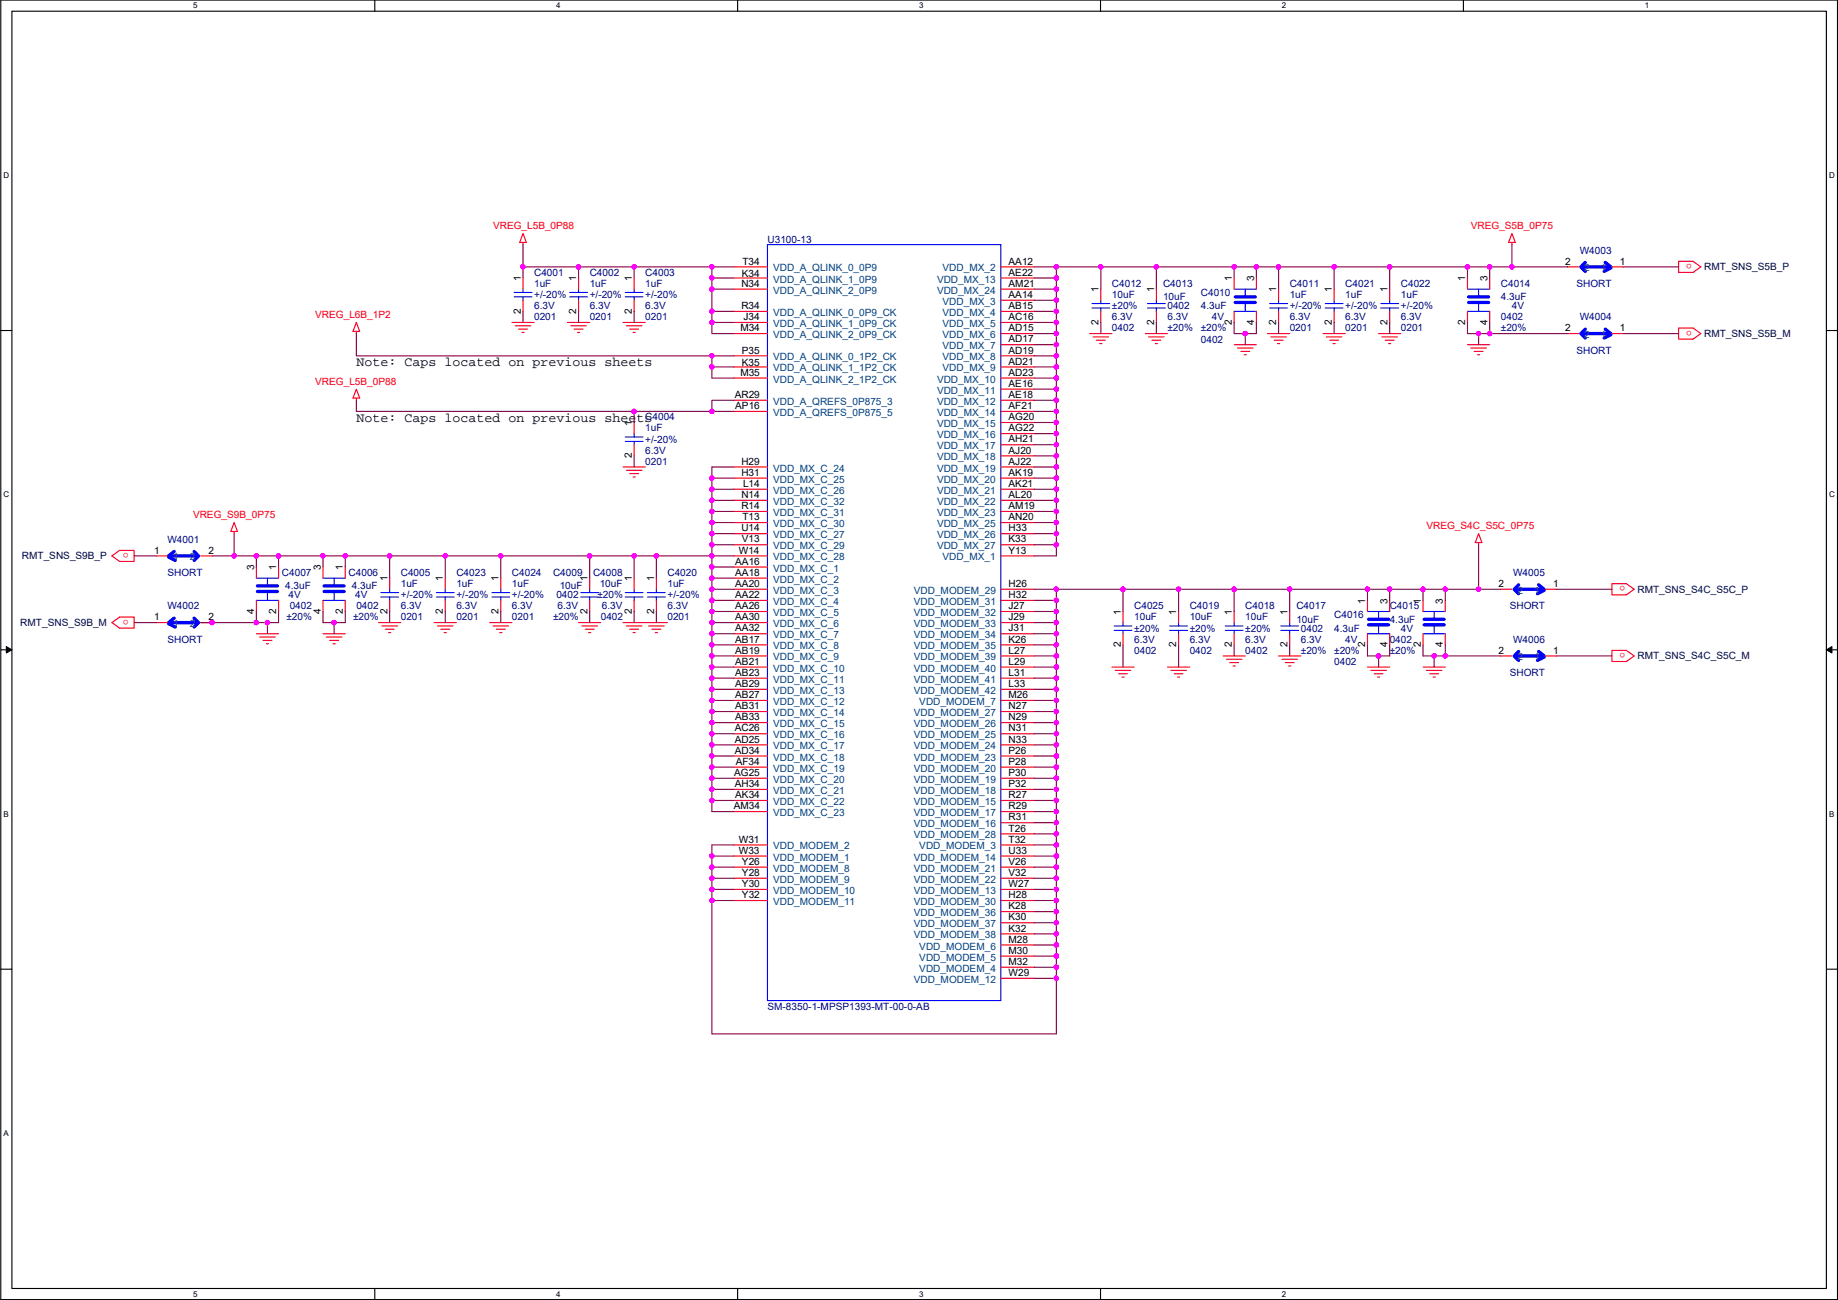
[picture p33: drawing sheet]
<svg xmlns="http://www.w3.org/2000/svg" width="420mm" height="297mm" viewBox="0 0 420 297" stroke-linecap="round" stroke-linejoin="round" font-family="sans-serif">
<defs><g id="words">
<g font-size="3">
<text x="81.5" y="83.7">Note: Caps located on previous sheets</text>
<text x="81.5" y="96.4">Note: Caps located on previous sheets</text>
</g>
<g font-size="2.3" fill="#f00">
<text x="112.7" y="52.4">VREG_L5B_0P88</text>
<text x="336.2" y="52.4">VREG_S5B_0P75</text>
<text x="386.8" y="60.3" transform="rotate(180 386.8 60.3)">o</text>
<text x="72.1" y="72.7">VREG_L6B_1P2</text>
<text x="386.8" y="75.6" transform="rotate(180 386.8 75.6)">o</text>
<text x="72.1" y="87.9">VREG_L5B_0P88</text>
<text x="44.1" y="118.4">VREG_S9B_0P75</text>
<text x="326.1" y="120.9">VREG_S4C_S5C_0P75</text>
<text x="29.4" y="126.4" transform="rotate(180 29.4 126.4)">o</text>
<text x="371.5" y="134" transform="rotate(180 371.5 134)">o</text>
<text x="29.4" y="141.6" transform="rotate(180 29.4 141.6)">o</text>
<text x="371.5" y="149.2" transform="rotate(180 371.5 149.2)">o</text>
</g>
<g font-size="2.3" fill="#000080">
<text x="175.4" y="55.4">U3100-13</text>
<text x="361.1" y="58">W4003</text>
<text x="122.1" y="63">C4001</text>
<text x="122.1" y="65.6">1uF</text>
<text x="134.8" y="63">C4002</text>
<text x="134.8" y="65.6">1uF</text>
<text x="147.5" y="63">C4003</text>
<text x="147.5" y="65.6">1uF</text>
<text x="254.2" y="65.6">C4012</text>
<text x="265.9" y="65.6">C4013</text>
<text x="294.8" y="65.6">C4011</text>
<text x="307.5" y="65.6">C4021</text>
<text x="320.2" y="65.6">C4022</text>
<text x="343.1" y="65.6">C4014</text>
<text x="360.4" y="65.6">SHORT</text>
<text x="122.1" y="70.7">6.3V</text>
<text x="122.1" y="68.1">+/-20%</text>
<text x="134.8" y="70.7">6.3V</text>
<text x="134.8" y="68.1">+/-20%</text>
<text x="147.5" y="70.7">6.3V</text>
<text x="147.5" y="68.1">+/-20%</text>
<text x="254.2" y="68.1">10uF</text>
<text x="254.2" y="70.7">±20%</text>
<text x="265.9" y="68.6">10uF</text>
<text x="266.9" y="70.7">0402</text>
<text x="274.5" y="67.6">C4010</text>
<text x="274.5" y="70.7">4.3uF</text>
<text x="294.8" y="68.1">1uF</text>
<text x="294.8" y="70.7">+/-20%</text>
<text x="307.5" y="68.1">1uF</text>
<text x="307.5" y="70.7">+/-20%</text>
<text x="320.2" y="68.1">1uF</text>
<text x="320.2" y="70.7">+/-20%</text>
<text x="343.1" y="68.6">4.3uF</text>
<text x="345.6" y="70.7">4V</text>
<text x="122.1" y="73.2">0201</text>
<text x="134.8" y="73.2">0201</text>
<text x="147.5" y="73.2">0201</text>
<text x="254.2" y="75.7">0402</text>
<text x="254.2" y="73.2">6.3V</text>
<text x="266.9" y="73.2">6.3V</text>
<text x="266.9" y="75.7">±20%</text>
<text x="274.5" y="75.7">±20%</text>
<text x="277" y="73.2">4V</text>
<text x="294.8" y="75.7">0201</text>
<text x="294.8" y="73.2">6.3V</text>
<text x="307.5" y="75.7">0201</text>
<text x="307.5" y="73.2">6.3V</text>
<text x="320.2" y="75.7">0201</text>
<text x="320.2" y="73.2">6.3V</text>
<text x="343.1" y="73.2">0402</text>
<text x="343.1" y="75.7">±20%</text>
<text x="361.1" y="73.2">W4004</text>
<text x="274.5" y="78.3">0402</text>
<text x="360.4" y="80.8">SHORT</text>
<text x="147.5" y="96.1">C4004</text>
<text x="147.5" y="98.6">1uF</text>
<text x="147.5" y="101.1">+/-20%</text>
<text x="147.5" y="106.2">0201</text>
<text x="147.5" y="103.7">6.3V</text>
<text x="38.3" y="124">W4001</text>
<text x="38.3" y="131.6">SHORT</text>
<text x="64.4" y="131.6">C4007</text>
<text x="79.7" y="131.6">C4006</text>
<text x="91.6" y="131.6">C4005</text>
<text x="104.3" y="131.6">C4023</text>
<text x="117" y="131.6">C4024</text>
<text x="126.4" y="131.6">C4009</text>
<text x="135.6" y="131.6">C4008</text>
<text x="152.6" y="131.6">C4020</text>
<text x="345.9" y="131.6">W4005</text>
<text x="65.2" y="134.7">4.3uF</text>
<text x="66" y="136.7">4V</text>
<text x="80.4" y="134.7">4.3uF</text>
<text x="81.2" y="136.7">4V</text>
<text x="91.6" y="134.2">1uF</text>
<text x="91.6" y="136.7">+/-20%</text>
<text x="104.3" y="134.2">1uF</text>
<text x="104.3" y="136.7">+/-20%</text>
<text x="117" y="134.2">1uF</text>
<text x="117" y="136.7">+/-20%</text>
<text x="127.2" y="136.7">0402</text>
<text x="127.9" y="134.7">10uF</text>
<text x="136.6" y="136.7">±20%</text>
<text x="137.1" y="134.2">10uF</text>
<text x="152.6" y="134.2">1uF</text>
<text x="152.6" y="136.7">+/-20%</text>
<text x="38.3" y="139.2">W4002</text>
<text x="65.5" y="141.8">±20%</text>
<text x="66.2" y="139.2">0402</text>
<text x="80.7" y="141.8">±20%</text>
<text x="81.5" y="139.2">0402</text>
<text x="91.6" y="141.8">0201</text>
<text x="91.6" y="139.2">6.3V</text>
<text x="104.3" y="141.8">0201</text>
<text x="104.3" y="139.2">6.3V</text>
<text x="117" y="141.8">0201</text>
<text x="117" y="139.2">6.3V</text>
<text x="126.4" y="141.8">±20%</text>
<text x="127.4" y="139.2">6.3V</text>
<text x="137.3" y="141.8">0402</text>
<text x="137.6" y="139.2">6.3V</text>
<text x="152.6" y="141.8">0201</text>
<text x="152.6" y="139.2">6.3V</text>
<text x="259.3" y="139.2">C4025</text>
<text x="259.3" y="141.8">10uF</text>
<text x="272" y="139.2">C4019</text>
<text x="272" y="141.8">10uF</text>
<text x="284.7" y="139.2">C4018</text>
<text x="284.7" y="141.8">10uF</text>
<text x="296.3" y="139.2">C4017</text>
<text x="296.3" y="142.3">10uF</text>
<text x="305" y="141.3">C4016</text>
<text x="317.7" y="139.2">C4015</text>
<text x="317.7" y="142.3">4.3uF</text>
<text x="345.1" y="139.2">SHORT</text>
<text x="38.3" y="146.9">SHORT</text>
<text x="259.3" y="149.4">0402</text>
<text x="259.3" y="146.9">6.3V</text>
<text x="259.3" y="144.3">±20%</text>
<text x="272" y="149.4">0402</text>
<text x="272" y="146.9">6.3V</text>
<text x="272" y="144.3">±20%</text>
<text x="284.7" y="149.4">0402</text>
<text x="284.7" y="146.9">6.3V</text>
<text x="284.7" y="144.3">±20%</text>
<text x="297.4" y="144.3">0402</text>
<text x="297.4" y="146.9">6.3V</text>
<text x="297.4" y="149.4">±20%</text>
<text x="305" y="144.3">4.3uF</text>
<text x="305" y="149.4">±20%</text>
<text x="307.5" y="146.9">4V</text>
<text x="317.7" y="146.9">0402</text>
<text x="317.7" y="149.4">±20%</text>
<text x="320.2" y="144.3">4V</text>
<text x="345.9" y="146.9">W4006</text>
<text x="305" y="151.9">0402</text>
<text x="345.1" y="154.5">SHORT</text>
<text x="175.4" y="230.7">SM-8350-1-MPSP1393-MT-00-0-AB</text>
</g>
<g font-size="2.3">
<text x="119" y="64.3" transform="rotate(-90 119 64.3)">1</text>
<text x="131.7" y="64.3" transform="rotate(-90 131.7 64.3)">1</text>
<text x="144.4" y="64.3" transform="rotate(-90 144.4 64.3)">1</text>
<text x="169.5" y="65.5">N34</text>
<text x="169.6" y="63.3">K34</text>
<text x="169.7" y="60.5">T34</text>
<text x="230.6" y="60.5">AA12</text>
<text x="230.6" y="63">AE22</text>
<text x="230.6" y="65.5">AM21</text>
<text x="281.6" y="64.3" transform="rotate(-90 281.6 64.3)">1</text>
<text x="286.7" y="64.3" transform="rotate(-90 286.7 64.3)">3</text>
<text x="334.9" y="64.3" transform="rotate(-90 334.9 64.3)">1</text>
<text x="340" y="64.3" transform="rotate(-90 340 64.3)">3</text>
<text x="357.8" y="60.5">2</text>
<text x="370.3" y="60.5">1</text>
<text x="119" y="71.7" transform="rotate(-90 119 71.7)">2</text>
<text x="131.7" y="71.7" transform="rotate(-90 131.7 71.7)">2</text>
<text x="144.4" y="71.7" transform="rotate(-90 144.4 71.7)">2</text>
<text x="169.5" y="70.6">R34</text>
<text x="230.6" y="68.1">AA14</text>
<text x="230.6" y="70.6">AB15</text>
<text x="251.1" y="66.8" transform="rotate(-90 251.1 66.8)">1</text>
<text x="263.8" y="66.8" transform="rotate(-90 263.8 66.8)">1</text>
<text x="291.8" y="66.8" transform="rotate(-90 291.8 66.8)">1</text>
<text x="304.4" y="66.8" transform="rotate(-90 304.4 66.8)">1</text>
<text x="317.2" y="66.8" transform="rotate(-90 317.2 66.8)">1</text>
<text x="169.2" y="75.7">M34</text>
<text x="170" y="73.2">J34</text>
<text x="230.6" y="73.2">AC16</text>
<text x="230.6" y="75.7">AD15</text>
<text x="251.1" y="74.2" transform="rotate(-90 251.1 74.2)">2</text>
<text x="263.8" y="74.2" transform="rotate(-90 263.8 74.2)">2</text>
<text x="281.6" y="74.2" transform="rotate(-90 281.6 74.2)">2</text>
<text x="286.7" y="74.2" transform="rotate(-90 286.7 74.2)">4</text>
<text x="291.8" y="74.2" transform="rotate(-90 291.8 74.2)">2</text>
<text x="304.4" y="74.2" transform="rotate(-90 304.4 74.2)">2</text>
<text x="317.2" y="74.2" transform="rotate(-90 317.2 74.2)">2</text>
<text x="334.9" y="74.2" transform="rotate(-90 334.9 74.2)">2</text>
<text x="340" y="74.2" transform="rotate(-90 340 74.2)">4</text>
<text x="357.8" y="75.7">2</text>
<text x="370.3" y="75.7">1</text>
<text x="169.6" y="80.8">P35</text>
<text x="169.6" y="83.6">K35</text>
<text x="230.6" y="78.2">AD17</text>
<text x="230.6" y="80.8">AD19</text>
<text x="230.6" y="83.3">AD21</text>
<text x="169.2" y="85.9">M35</text>
<text x="230.6" y="85.9">AD23</text>
<text x="230.6" y="88.4">AE16</text>
<text x="167.9" y="90.9">AR29</text>
<text x="168.1" y="93.5">AP16</text>
<text x="230.6" y="90.9">AE18</text>
<text x="230.6" y="93.5">AF21</text>
<text x="144.4" y="97.3" transform="rotate(-90 144.4 97.3)">1</text>
<text x="230.6" y="96">AG20</text>
<text x="230.6" y="98.6">AG22</text>
<text x="230.6" y="101.1">AH21</text>
<text x="144.4" y="104.7" transform="rotate(-90 144.4 104.7)">2</text>
<text x="169.5" y="106.2">H29</text>
<text x="230.6" y="103.6">AJ20</text>
<text x="230.6" y="106.2">AJ22</text>
<text x="169.5" y="108.7">H31</text>
<text x="169.5" y="113.8">N14</text>
<text x="169.9" y="111.3">L14</text>
<text x="230.6" y="108.7">AK19</text>
<text x="230.6" y="111.3">AK21</text>
<text x="230.6" y="113.8">AL20</text>
<text x="169.5" y="116.3">R14</text>
<text x="169.7" y="118.9">T13</text>
<text x="230.6" y="116.3">AM19</text>
<text x="230.6" y="118.9">AN20</text>
<text x="169.5" y="121.4">U14</text>
<text x="169.6" y="124">V13</text>
<text x="230.6" y="121.4">H33</text>
<text x="230.6" y="124">K33</text>
<text x="35.2" y="126.5">1</text>
<text x="47.7" y="126.5">2</text>
<text x="58.1" y="130.3" transform="rotate(-90 58.1 130.3)">3</text>
<text x="63.2" y="130.3" transform="rotate(-90 63.2 130.3)">1</text>
<text x="73.3" y="130.3" transform="rotate(-90 73.3 130.3)">3</text>
<text x="78.4" y="130.3" transform="rotate(-90 78.4 130.3)">1</text>
<text x="168.1" y="129">AA16</text>
<text x="168.1" y="131.6">AA18</text>
<text x="168.9" y="126.5">W14</text>
<text x="230.6" y="126.5">Y13</text>
<text x="88.6" y="132.9" transform="rotate(-90 88.6 132.9)">1</text>
<text x="101.2" y="132.9" transform="rotate(-90 101.2 132.9)">1</text>
<text x="114" y="132.9" transform="rotate(-90 114 132.9)">1</text>
<text x="134.3" y="132.9" transform="rotate(-90 134.3 132.9)">1</text>
<text x="144.4" y="132.9" transform="rotate(-90 144.4 132.9)">1</text>
<text x="149.5" y="132.9" transform="rotate(-90 149.5 132.9)">1</text>
<text x="168.1" y="134.1">AA20</text>
<text x="168.1" y="136.7">AA22</text>
<text x="230.6" y="134.1">H26</text>
<text x="230.6" y="136.7">H32</text>
<text x="312.1" y="137.9" transform="rotate(-90 312.1 137.9)">1</text>
<text x="317.2" y="137.9" transform="rotate(-90 317.2 137.9)">3</text>
<text x="324.8" y="137.9" transform="rotate(-90 324.8 137.9)">1</text>
<text x="329.8" y="137.9" transform="rotate(-90 329.8 137.9)">3</text>
<text x="342.6" y="134.1">2</text>
<text x="355" y="134.1">1</text>
<text x="35.2" y="141.7">1</text>
<text x="47.7" y="141.7">2</text>
<text x="58.1" y="140.3" transform="rotate(-90 58.1 140.3)">4</text>
<text x="63.2" y="140.3" transform="rotate(-90 63.2 140.3)">2</text>
<text x="73.3" y="140.3" transform="rotate(-90 73.3 140.3)">4</text>
<text x="78.4" y="140.3" transform="rotate(-90 78.4 140.3)">2</text>
<text x="88.6" y="140.3" transform="rotate(-90 88.6 140.3)">2</text>
<text x="101.2" y="140.3" transform="rotate(-90 101.2 140.3)">2</text>
<text x="114" y="140.3" transform="rotate(-90 114 140.3)">2</text>
<text x="134.3" y="140.3" transform="rotate(-90 134.3 140.3)">2</text>
<text x="144.4" y="140.3" transform="rotate(-90 144.4 140.3)">2</text>
<text x="149.5" y="140.3" transform="rotate(-90 149.5 140.3)">2</text>
<text x="168.1" y="139.2">AA26</text>
<text x="168.1" y="141.7">AA30</text>
<text x="230.6" y="139.2">J27</text>
<text x="230.6" y="141.7">J29</text>
<text x="256.2" y="140.5" transform="rotate(-90 256.2 140.5)">1</text>
<text x="268.9" y="140.5" transform="rotate(-90 268.9 140.5)">1</text>
<text x="281.6" y="140.5" transform="rotate(-90 281.6 140.5)">1</text>
<text x="294.3" y="140.5" transform="rotate(-90 294.3 140.5)">1</text>
<text x="168.1" y="144.3">AA32</text>
<text x="168.1" y="146.8">AB17</text>
<text x="168.1" y="149.4">AB19</text>
<text x="230.6" y="144.3">J31</text>
<text x="230.6" y="146.8">K26</text>
<text x="230.6" y="149.4">L27</text>
<text x="256.2" y="147.9" transform="rotate(-90 256.2 147.9)">2</text>
<text x="268.9" y="147.9" transform="rotate(-90 268.9 147.9)">2</text>
<text x="281.6" y="147.9" transform="rotate(-90 281.6 147.9)">2</text>
<text x="294.3" y="147.9" transform="rotate(-90 294.3 147.9)">2</text>
<text x="312.1" y="147.9" transform="rotate(-90 312.1 147.9)">2</text>
<text x="317.2" y="147.9" transform="rotate(-90 317.2 147.9)">4</text>
<text x="324.8" y="147.9" transform="rotate(-90 324.8 147.9)">2</text>
<text x="329.8" y="147.9" transform="rotate(-90 329.8 147.9)">4</text>
<text x="342.6" y="149.4">2</text>
<text x="355" y="149.4">1</text>
<text x="168.1" y="151.9">AB21</text>
<text x="168.1" y="154.4">AB23</text>
<text x="230.6" y="151.9">L29</text>
<text x="230.6" y="154.4">L31</text>
<text x="168.1" y="157">AB29</text>
<text x="168.1" y="159.5">AB27</text>
<text x="230.6" y="159.5">M26</text>
<text x="230.6" y="157">L33</text>
<text x="167.9" y="167.1">AC26</text>
<text x="168.1" y="162.1">AB31</text>
<text x="168.1" y="164.6">AB33</text>
<text x="230.6" y="162.1">N27</text>
<text x="230.6" y="164.6">N29</text>
<text x="230.6" y="167.1">N31</text>
<text x="167.9" y="169.7">AD25</text>
<text x="167.9" y="172.2">AD34</text>
<text x="230.6" y="169.7">N33</text>
<text x="230.6" y="172.2">P26</text>
<text x="167.8" y="177.3">AG25</text>
<text x="167.9" y="179.8">AH34</text>
<text x="168.2" y="174.8">AF34</text>
<text x="230.6" y="174.8">P28</text>
<text x="230.6" y="177.3">P30</text>
<text x="230.6" y="179.8">P32</text>
<text x="167.7" y="184.9">AM34</text>
<text x="168.1" y="182.4">AK34</text>
<text x="230.6" y="182.4">R27</text>
<text x="230.6" y="184.9">R29</text>
<text x="230.6" y="187.5">R31</text>
<text x="230.6" y="190">T26</text>
<text x="168.9" y="192.5">W31</text>
<text x="168.9" y="195.1">W33</text>
<text x="169.6" y="197.6">Y26</text>
<text x="230.6" y="192.5">T32</text>
<text x="230.6" y="195.1">U33</text>
<text x="230.6" y="197.6">V26</text>
<text x="169.6" y="200.2">Y28</text>
<text x="169.6" y="202.7">Y30</text>
<text x="230.6" y="200.2">V32</text>
<text x="230.6" y="202.7">W27</text>
<text x="169.6" y="205.2">Y32</text>
<text x="230.6" y="205.2">H28</text>
<text x="230.6" y="207.8">K28</text>
<text x="230.6" y="215.4">M28</text>
<text x="230.6" y="210.3">K30</text>
<text x="230.6" y="212.9">K32</text>
<text x="230.6" y="217.9">M30</text>
<text x="230.6" y="220.5">M32</text>
<text x="230.6" y="223">W29</text>
</g>
<g font-size="2.3" fill="#004080">
<text x="176.7" y="62">VDD_A_QLINK_0_0P9</text>
<text x="176.7" y="64.6">VDD_A_QLINK_1_0P9</text>
<text x="214.2" y="64.6">VDD_MX_13</text>
<text x="215.5" y="62">VDD_MX_2</text>
<text x="362.1" y="62">2</text>
<text x="365.9" y="62">1</text>
<text x="176.7" y="67.1">VDD_A_QLINK_2_0P9</text>
<text x="214.2" y="67.1">VDD_MX_24</text>
<text x="215.5" y="69.6">VDD_MX_3</text>
<text x="176.7" y="72.2">VDD_A_QLINK_0_0P9_CK</text>
<text x="176.7" y="74.7">VDD_A_QLINK_1_0P9_CK</text>
<text x="176.7" y="77.3">VDD_A_QLINK_2_0P9_CK</text>
<text x="215.5" y="72.2">VDD_MX_4</text>
<text x="215.5" y="74.7">VDD_MX_5</text>
<text x="215.5" y="77.3">VDD_MX_6</text>
<text x="362.1" y="77.3">2</text>
<text x="365.9" y="77.3">1</text>
<text x="176.7" y="82.3">VDD_A_QLINK_0_1P2_CK</text>
<text x="215.5" y="79.8">VDD_MX_7</text>
<text x="215.5" y="82.3">VDD_MX_8</text>
<text x="176.7" y="84.9">VDD_A_QLINK_1_1P2_CK</text>
<text x="176.7" y="87.4">VDD_A_QLINK_2_1P2_CK</text>
<text x="214.2" y="87.4">VDD_MX_10</text>
<text x="214.2" y="90">VDD_MX_11</text>
<text x="215.5" y="84.9">VDD_MX_9</text>
<text x="176.7" y="92.5">VDD_A_QREFS_0P875_3</text>
<text x="176.7" y="95">VDD_A_QREFS_0P875_5</text>
<text x="214.2" y="92.5">VDD_MX_12</text>
<text x="214.2" y="95">VDD_MX_14</text>
<text x="214.2" y="97.6">VDD_MX_15</text>
<text x="214.2" y="100.1">VDD_MX_16</text>
<text x="176.7" y="107.7">VDD_MX_C_24</text>
<text x="214.2" y="102.7">VDD_MX_17</text>
<text x="214.2" y="105.2">VDD_MX_18</text>
<text x="214.2" y="107.7">VDD_MX_19</text>
<text x="176.7" y="110.3">VDD_MX_C_25</text>
<text x="176.7" y="112.8">VDD_MX_C_26</text>
<text x="214.2" y="110.3">VDD_MX_20</text>
<text x="214.2" y="112.8">VDD_MX_21</text>
<text x="176.7" y="115.4">VDD_MX_C_32</text>
<text x="176.7" y="117.9">VDD_MX_C_31</text>
<text x="214.2" y="115.4">VDD_MX_22</text>
<text x="214.2" y="117.9">VDD_MX_23</text>
<text x="176.7" y="120.4">VDD_MX_C_30</text>
<text x="176.7" y="123">VDD_MX_C_27</text>
<text x="176.7" y="125.5">VDD_MX_C_29</text>
<text x="214.2" y="120.4">VDD_MX_25</text>
<text x="214.2" y="123">VDD_MX_26</text>
<text x="214.2" y="125.5">VDD_MX_27</text>
<text x="39.5" y="128.1">1</text>
<text x="43.4" y="128.1">2</text>
<text x="176.7" y="128.1">VDD_MX_C_28</text>
<text x="176.7" y="130.6">VDD_MX_C_1</text>
<text x="215.5" y="128.1">VDD_MX_1</text>
<text x="176.7" y="133.1">VDD_MX_C_2</text>
<text x="176.7" y="135.7">VDD_MX_C_3</text>
<text x="208.9" y="135.7">VDD_MODEM_29</text>
<text x="346.9" y="135.7">2</text>
<text x="350.7" y="135.7">1</text>
<text x="39.5" y="143.3">1</text>
<text x="43.4" y="143.3">2</text>
<text x="176.7" y="138.2">VDD_MX_C_4</text>
<text x="176.7" y="140.8">VDD_MX_C_5</text>
<text x="176.7" y="143.3">VDD_MX_C_6</text>
<text x="208.9" y="138.2">VDD_MODEM_31</text>
<text x="208.9" y="140.8">VDD_MODEM_32</text>
<text x="208.9" y="143.3">VDD_MODEM_33</text>
<text x="176.7" y="145.8">VDD_MX_C_7</text>
<text x="176.7" y="148.4">VDD_MX_C_8</text>
<text x="208.9" y="145.8">VDD_MODEM_34</text>
<text x="208.9" y="148.4">VDD_MODEM_35</text>
<text x="176.7" y="150.9">VDD_MX_C_9</text>
<text x="176.7" y="153.5">VDD_MX_C_10</text>
<text x="176.7" y="156">VDD_MX_C_11</text>
<text x="208.9" y="150.9">VDD_MODEM_39</text>
<text x="208.9" y="153.5">VDD_MODEM_40</text>
<text x="208.9" y="156">VDD_MODEM_41</text>
<text x="346.9" y="150.9">2</text>
<text x="350.7" y="150.9">1</text>
<text x="176.7" y="158.5">VDD_MX_C_13</text>
<text x="176.7" y="161.1">VDD_MX_C_12</text>
<text x="208.9" y="158.5">VDD_MODEM_42</text>
<text x="210.2" y="161.1">VDD_MODEM_7</text>
<text x="176.7" y="163.6">VDD_MX_C_14</text>
<text x="176.7" y="166.2">VDD_MX_C_15</text>
<text x="208.9" y="163.6">VDD_MODEM_27</text>
<text x="208.9" y="166.2">VDD_MODEM_26</text>
<text x="176.7" y="168.7">VDD_MX_C_16</text>
<text x="176.7" y="171.2">VDD_MX_C_17</text>
<text x="176.7" y="173.8">VDD_MX_C_18</text>
<text x="208.9" y="168.7">VDD_MODEM_25</text>
<text x="208.9" y="171.2">VDD_MODEM_24</text>
<text x="208.9" y="173.8">VDD_MODEM_23</text>
<text x="176.7" y="176.3">VDD_MX_C_19</text>
<text x="176.7" y="178.9">VDD_MX_C_20</text>
<text x="208.9" y="176.3">VDD_MODEM_20</text>
<text x="208.9" y="178.9">VDD_MODEM_19</text>
<text x="176.7" y="181.4">VDD_MX_C_21</text>
<text x="176.7" y="183.9">VDD_MX_C_22</text>
<text x="208.9" y="181.4">VDD_MODEM_18</text>
<text x="208.9" y="183.9">VDD_MODEM_15</text>
<text x="176.7" y="186.5">VDD_MX_C_23</text>
<text x="208.9" y="186.5">VDD_MODEM_17</text>
<text x="208.9" y="189">VDD_MODEM_16</text>
<text x="208.9" y="191.6">VDD_MODEM_28</text>
<text x="176.7" y="194.1">VDD_MODEM_2</text>
<text x="176.7" y="196.6">VDD_MODEM_1</text>
<text x="208.9" y="196.6">VDD_MODEM_14</text>
<text x="210.2" y="194.1">VDD_MODEM_3</text>
<text x="176.7" y="199.2">VDD_MODEM_8</text>
<text x="176.7" y="201.7">VDD_MODEM_9</text>
<text x="208.9" y="199.2">VDD_MODEM_21</text>
<text x="208.9" y="201.7">VDD_MODEM_22</text>
<text x="176.7" y="204.3">VDD_MODEM_10</text>
<text x="176.7" y="206.8">VDD_MODEM_11</text>
<text x="208.9" y="204.3">VDD_MODEM_13</text>
<text x="208.9" y="206.8">VDD_MODEM_30</text>
<text x="208.9" y="209.3">VDD_MODEM_36</text>
<text x="208.9" y="211.9">VDD_MODEM_37</text>
<text x="208.9" y="214.4">VDD_MODEM_38</text>
<text x="210.2" y="217">VDD_MODEM_6</text>
<text x="210.2" y="219.5">VDD_MODEM_5</text>
<text x="208.9" y="224.6">VDD_MODEM_12</text>
<text x="210.2" y="222">VDD_MODEM_4</text>
</g>
<g font-size="2.3" fill="#000040">
<text x="389.6" y="61.8">RMT_SNS_S5B_P</text>
<text x="389.6" y="77">RMT_SNS_S5B_M</text>
<text x="5" y="127.8">RMT_SNS_S9B_P</text>
<text x="374.3" y="135.4">RMT_SNS_S4C_S5C_P</text>
<text x="4.6" y="143">RMT_SNS_S9B_M</text>
<text x="374.3" y="150.7">RMT_SNS_S4C_S5C_M</text>
</g>
<g font-size="1.8">
<text x="44.2" y="1.9">5</text>
<text x="127.1" y="1.9">4</text>
<text x="210.1" y="1.9">3</text>
<text x="293" y="1.9">2</text>
<text x="376" y="1.9">1</text>
<text x=".8" y="40.7">D</text>
<text x="418.1" y="40.7">D</text>
<text x=".8" y="113.6">C</text>
<text x="418.1" y="113.6">C</text>
<text x=".8" y="186.6">B</text>
<text x="418.1" y="186.6">B</text>
<text x=".8" y="259.5">A</text>
<text x="44.2" y="296.3">5</text>
<text x="127.1" y="296.3">4</text>
<text x="210.1" y="296.3">3</text>
<text x="293" y="296.3">2</text>
</g>
</g></defs>
<path d="M.2 0h419.8v296.9h-419.8zM2.7 2.6h414.8v291.8h-414.8z" fill="none" stroke="#000" stroke-width=".25"/>
<g fill="#fff">
<path d="M44.2 .3h1v2h-1z"/>
<path d="M44.2 294.7h1v2h-1z"/>
</g>
<path d="M85.7 0v2.6M85.7 294.4v2.5" fill="none" stroke="#000" stroke-width=".25"/>
<g fill="#fff">
<path d="M127.1 .3h1v2h-1z"/>
<path d="M127.1 294.7h1v2h-1z"/>
</g>
<path d="M168.6 0v2.6M168.6 294.4v2.5" fill="none" stroke="#000" stroke-width=".25"/>
<g fill="#fff">
<path d="M210.1 .3h1v2h-1z"/>
<path d="M210.1 294.7h1v2h-1z"/>
</g>
<path d="M251.6 0v2.6M251.6 294.4v2.5" fill="none" stroke="#000" stroke-width=".25"/>
<g fill="#fff">
<path d="M293 .3h1v2h-1z"/>
<path d="M293 294.7h1v2h-1z"/>
</g>
<path d="M334.5 0v2.6" fill="none" stroke="#000" stroke-width=".25"/>
<g fill="#fff">
<path d="M376 .3h1v2h-1z"/>
<path d="M.8 39h1.3v2.1h-1.3z"/>
<path d="M418.1 39h1.3v2.1h-1.3z"/>
<path d="M.8 112h1.3v2h-1.3z"/>
<path d="M418.1 112h1.3v2h-1.3z"/>
</g>
<path d="M.2 75.5h2.5M417.5 75.5h2.5" fill="none" stroke="#000" stroke-width=".25"/>
<g fill="#fff">
<path d="M.8 185h1.2v2h-1.2z"/>
<path d="M418.1 185h1.2v2h-1.2z"/>
</g>
<path d="M.2 148.5h2.5M417.5 148.5h2.5" fill="none" stroke="#000" stroke-width=".25"/>
<path d="M1.4 147.7l1.3 .8-1.3 .7zM417.5 148.5l1.3-.8v1.5z" fill="#000" stroke="#000" stroke-width=".23"/>
<path d="M.8 257.9h1.2v2h-1.2z" fill="#fff"/>
<path d="M.2 221.4h2.5M417.5 221.4h2.5" fill="none" stroke="#000" stroke-width=".25"/>
<g fill="none" stroke="#f00" stroke-width=".25">
<path d="M119.6 53.4l.7 2h-1.5zM119.6 55.4v.5M345.6 53.4l.8 2h-1.5zM345.6 55.4v.5M383.7 59.7h3.3l1.8 1.3-1.8 1.3h-3.3zM81.5 73.7l.7 2h-1.5zM81.5 75.7v.5M117 73.7h5.1M117.8 74.4h3.5M118.5 75.2h2.1M119.3 76h.5M119.6 63.5v2.6"/>
<path d="M119.6 68.6v2.5M129.7 73.7h5.1M130.5 74.4h3.5M131.2 75.2h2.1M132 76h.5M132.3 63.5v2.6M132.3 68.6v2.5M142.4 73.7h5.1M143.2 74.4h3.5M143.9 75.2h2.1M144.7 76h.5M145 63.5v2.6"/>
<path d="M145 68.6v2.5M167.8 61h7.6M167.8 63.5h7.6M167.8 66.1h7.6M167.8 71.1h7.6M167.8 73.7h7.6M167.8 76.2h7.6M228.8 61h7.6M228.8 63.5h7.6M228.8 66.1h7.6M228.8 68.6h7.6M228.8 71.1h7.6"/>
<path d="M228.8 73.7h7.6M228.8 76.2h7.6M228.8 78.8h7.6M249.1 76.2h5.1M249.9 77h3.5M250.6 77.7h2.1M251.4 78.5h.5M251.6 66.1v2.5M251.6 71.1v2.6M261.8 76.2h5.1M262.6 77h3.5M263.3 77.7h2.1"/>
<path d="M264.1 78.5h.5M264.3 66.1v2.5M264.3 71.1v2.6M282.1 78.8h5.1M282.1 63.5v2.6M282.1 71.1v2.6M282.9 79.5h3.5M287.2 63.5v2.6M287.2 71.1v2.6M289.7 76.2h5.1M290.5 77h3.6M291.3 77.7h2"/>
<path d="M292 78.5h.5M292.3 66.1v2.5M292.3 71.1v2.6M302.4 76.2h5.1M303.2 77h3.6M304 77.7h2M304.7 78.5h.5M305 66.1v2.5M305 71.1v2.6M315.1 76.2h5.1M315.9 77h3.6M316.7 77.7h2"/>
<path d="M317.4 78.5h.5M317.7 66.1v2.5M317.7 71.1v2.6M335.5 78.8h5M335.5 63.5v2.6M335.5 71.1v2.6M336.2 79.5h3.6M340.5 63.5v2.6M340.5 71.1v2.6M358.3 61h2.6M358.3 76.2h2.6M368.5 61h2.5"/>
<path d="M368.5 76.2h2.5M383.7 75h3.3l1.8 1.2-1.8 1.3h-3.3zM81.5 88.9l.7 2.1h-1.5zM81.5 91v.5M145 96.5v2.6M167.8 81.3h7.6M167.8 83.8h7.6M167.8 86.4h7.6M167.8 91.5h7.6M167.8 94h7.6M228.8 81.3h7.6M228.8 83.8h7.6"/>
<path d="M228.8 86.4h7.6M228.8 88.9h7.6M228.8 91.5h7.6M228.8 94h7.6M228.8 96.5h7.6M228.8 99.1h7.6M283.6 80.3h2.1M284.4 81h.5M337 80.3h2M337.7 81h.6M53.5 119.4l.8 2h-1.5zM142.4 106.7h5.1"/>
<path d="M143.2 107.5h3.5M143.9 108.2h2.1M144.7 109h.5M145 101.6v2.6M167.8 106.7h7.6M167.8 109.2h7.6M167.8 111.8h7.6M167.8 114.3h7.6M167.8 116.9h7.6M167.8 119.4h7.6M228.8 101.6h7.6M228.8 104.2h7.6"/>
<path d="M228.8 106.7h7.6M228.8 109.2h7.6M228.8 111.8h7.6M228.8 114.3h7.6M228.8 116.9h7.6M228.8 119.4h7.6M25.6 127l1.8-1.2h3.3v2.5h-3.3zM35.7 127h2.6M45.9 127h2.5M53.5 121.4v.5M58.6 129.6v2.5M58.6 137.2v2.5"/>
<path d="M63.7 129.6v2.5M63.7 137.2v2.5M73.8 129.6v2.5M73.8 137.2v2.5M78.9 129.6v2.5M78.9 137.2v2.5M89.1 132.1v2.5M89.1 137.2v2.5M101.8 132.1v2.5M101.8 137.2v2.5M114.5 132.1v2.5M114.5 137.2v2.5"/>
<path d="M134.8 132.1v2.5M134.8 137.2v2.5M145 132.1v2.5M145 137.2v2.5M150 132.1v2.5M150 137.2v2.5M167.8 121.9h7.6M167.8 124.5h7.6M167.8 127h7.6M167.8 129.6h7.6M167.8 132.1h7.6M167.8 134.6h7.6"/>
<path d="M167.8 137.2h7.6M167.8 139.7h7.6M228.8 121.9h7.6M228.8 124.5h7.6M228.8 127h7.6M228.8 134.6h7.6M228.8 137.2h7.6M228.8 139.7h7.6M256.7 139.7v2.6M269.4 139.7v2.6M282.1 139.7v2.6M294.8 139.7v2.6"/>
<path d="M312.6 137.2v2.5M317.7 137.2v2.5M325.3 137.2v2.5M330.4 137.2v2.5M338 124v.5M338 121.9l.8 2.1h-1.6zM343.1 134.6h2.5M353.2 134.6h2.6M368.5 133.4h3.3l1.8 1.2-1.8 1.3h-3.3zM25.6 142.3l1.8-1.3h3.3v2.5h-3.3zM35.7 142.3h2.6M45.9 142.3h2.5"/>
<path d="M58.6 144.8h5.1M59.4 145.6h3.5M60.1 146.3h2.1M60.9 147.1h.5M73.8 144.8h5.1M74.6 145.6h3.6M75.4 146.3h2M76.1 147.1h.5M86.5 142.3h5.1M87.3 143h3.6M88.1 143.8h2M88.8 144.5h.5"/>
<path d="M99.2 142.3h5.1M100 143h3.6M100.8 143.8h2M101.5 144.5h.5M111.9 142.3h5.1M112.7 143h3.6M113.5 143.8h2M114.2 144.5h.5M132.3 142.3h5M133 143h3.6M133.8 143.8h2M134.5 144.5h.6"/>
<path d="M142.4 142.3h10.2M143.2 143h3.5M143.9 143.8h2.1M144.7 144.5h.5M148.3 143h3.5M149 143.8h2.1M149.8 144.5h.5M167.8 142.3h7.6M167.8 144.8h7.6M167.8 147.3h7.6M167.8 149.9h7.6M167.8 152.4h7.6"/>
<path d="M167.8 155h7.6M167.8 157.5h7.6M228.8 142.3h7.6M228.8 144.8h7.6M228.8 147.3h7.6M228.8 149.9h7.6M228.8 152.4h7.6M228.8 155h7.6M228.8 157.5h7.6M254.2 152.4h5.1M254.9 153.2h3.6M255.7 153.9h2"/>
<path d="M256.5 154.7h.5M256.7 144.8v2.5M266.9 152.4h5.1M267.6 153.2h3.6M268.4 153.9h2M269.2 154.7h.5M269.4 144.8v2.5M279.6 149.9h5.1M280.3 150.6h3.6M281.1 151.4h2M281.9 152.2h.5M282.1 144.8v2.5"/>
<path d="M292.3 149.9h5.1M293 150.6h3.6M293.8 151.4h2M294.6 152.2h.5M294.8 144.8v2.5M312.6 152.4h5.1M312.6 144.8v2.5M313.4 153.2h3.5M314.1 153.9h2.1M314.9 154.7h.5M317.7 144.8v2.5M325.3 152.4h5.1"/>
<path d="M325.3 144.8v2.5M326.1 153.2h3.5M326.8 153.9h2.1M327.6 154.7h.5M330.4 144.8v2.5M343.1 149.9h2.5M353.2 149.9h2.6M368.5 148.6h3.3l1.8 1.3-1.8 1.3h-3.3zM167.8 160h7.6M167.8 162.6h7.6M167.8 165.1h7.6M167.8 167.7h7.6"/>
<path d="M167.8 170.2h7.6M167.8 172.7h7.6M167.8 175.3h7.6M167.8 177.8h7.6M228.8 160h7.6M228.8 162.6h7.6M228.8 165.1h7.6M228.8 167.7h7.6M228.8 170.2h7.6M228.8 172.7h7.6M228.8 175.3h7.6M228.8 177.8h7.6"/>
<path d="M167.8 180.4h7.6M167.8 182.9h7.6M167.8 185.4h7.6M167.8 193.1h7.6M167.8 195.6h7.6M167.8 198.1h7.6M228.8 180.4h7.6M228.8 182.9h7.6M228.8 185.4h7.6M228.8 188h7.6M228.8 190.5h7.6M228.8 193.1h7.6"/>
<path d="M228.8 195.6h7.6M228.8 198.1h7.6M167.8 200.7h7.6M167.8 203.2h7.6M167.8 205.8h7.6M228.8 200.7h7.6M228.8 203.2h7.6M228.8 205.8h7.6M228.8 208.3h7.6M228.8 210.8h7.6M228.8 213.4h7.6M228.8 215.9h7.6"/>
<path d="M228.8 218.5h7.6M228.8 221h7.6M228.8 223.5h7.6"/>
</g>
<g fill="none" stroke="#00f" stroke-width=".76">
<path d="M362.4 60l-.8 .7M367 60l1.2 1M282.4 67.8h4.5M282.4 69.1h4.5M335.7 67.8h4.6M335.7 69.1h4.6M361.4 61l1 1M361.4 76.2l1 1M362.1 61h5.6M362.1 76.2h5.6M362.4 75.2l-.8 .8M367 75.2l1.2 1"/>
<path d="M368.2 61.2l-1.5 .8M368.2 76.5l-1.5 .7M38.5 127.3l1.6 .7M39 127h5.6M39.8 126l-1.3 1M44.4 126l.7 .8M45.4 127l-1 1M58.9 133.9h4.5M58.9 135.1h4.5M74.1 133.9h4.6M74.1 135.1h4.6M346.1 134.6l1 1.1"/>
<path d="M346.9 134.6h5.6M347.1 133.6l-.7 .8M351.7 133.6l1.3 1M353 134.9l-1.5 .8M38.5 142.5l1.6 .8M39 142.3h5.6M39.8 141.2l-1.3 1.1M44.4 141.2l.7 .8M45.4 142.3l-1 1M312.9 141.5h4.5M312.9 142.8h4.5M325.6 141.5h4.5"/>
<path d="M325.6 142.8h4.5M346.1 149.9l1 1M346.9 149.9h5.6M347.1 148.9l-.7 .7M351.7 148.9l1.3 1M353 150.1l-1.5 .8"/>
</g>
<g fill="none" stroke="#00f" stroke-width=".25">
<path d="M175.4 55.9h53.4v172.7h-53.4zM117.5 66.8h4.1M117.5 67.8h4.1M119.6 66.1v.7M119.6 67.8v.8M130.2 66.8h4.1M130.2 67.8h4.1M132.3 66.1v.7M132.3 67.8v.8M142.9 66.8h4.1M142.9 67.8h4.1M145 66.1v.7"/>
<path d="M145 67.8v.8M249.6 69.4h4.1M249.6 70.4h4.1M251.6 68.6v.8M251.6 70.4v.7M262.3 69.4h4.1M262.3 70.4h4.1M264.3 68.6v.8M264.3 70.4v.7M282.1 71.1h5.1M282.1 66.1h5.1M284.7 66.1v1.5"/>
<path d="M284.7 69.4v1.7M290.2 69.4h4.1M290.2 70.4h4.1M292.3 68.6v.8M292.3 70.4v.7M302.9 69.4h4.1M302.9 70.4h4.1M305 68.6v.8M305 70.4v.7M315.6 69.4h4.1M315.6 70.4h4.1M317.7 68.6v.8"/>
<path d="M317.7 70.4v.7M335.5 71.1h5M335.5 66.1h5M338 66.1v1.5M338 69.4v1.7M142.9 99.8h4.1M145 99.1v.7M142.9 100.9h4.1M145 100.9v.7M58.6 137.2h5.1M58.6 132.1h5.1M61.1 132.1v1.5"/>
<path d="M61.1 135.4v1.8M73.8 137.2h5.1M73.8 132.1h5.1M76.4 132.1v1.5M76.4 135.4v1.8M87 135.4h4.1M87 136.4h4.1M89.1 134.6v.8M89.1 136.4v.8M99.7 135.4h4.1M99.7 136.4h4.1M101.8 134.6v.8"/>
<path d="M101.8 136.4v.8M112.4 135.4h4.1M112.4 136.4h4.1M114.5 134.6v.8M114.5 136.4v.8M132.8 135.4h4M132.8 136.4h4M134.8 134.6v.8M134.8 136.4v.8M142.9 135.4h4.1M142.9 136.4h4.1M145 134.6v.8"/>
<path d="M145 136.4v.8M148 135.4h4.1M148 136.4h4.1M150 134.6v.8M150 136.4v.8M312.6 139.7h5.1M315.1 139.7v1.5M325.3 139.7h5.1M327.8 139.7v1.5M254.7 143h4.1M254.7 144h4.1M256.7 142.3v.7"/>
<path d="M256.7 144v.8M267.4 143h4.1M267.4 144h4.1M269.4 142.3v.7M269.4 144v.8M280.1 143h4.1M280.1 144h4.1M282.1 142.3v.7M282.1 144v.8M292.8 143h4.1M292.8 144h4.1M294.8 142.3v.7"/>
<path d="M294.8 144v.8M312.6 144.8h5.1M315.1 143v1.8M325.3 144.8h5.1M327.8 143v1.8"/>
</g>
<g fill="none" stroke="#800040" stroke-width=".25">
<path d="M119.6 55.9v5.1M345.6 55.9v5.1M81.5 76.2v5.1h81.2M119.6 61v2.5M119.6 71.1v2.6M119.6 61h12.7M132.3 61v2.5M132.3 71.1v2.6M132.3 61h12.7M145 61v2.5M145 71.1v2.6M145 61h17.7"/>
<path d="M162.7 63.5h5.1M162.7 61h5.1M162.7 66.1h5.1M162.7 66.1v5h5.1M162.7 73.7h5.1M162.7 73.7v2.5h5.1M162.7 61v2.5M162.7 63.5v2.6M162.7 71.1v2.6M236.4 61h5.1M236.4 63.5h5.1M236.4 66.1h5.1"/>
<path d="M236.4 68.6h5.1v2.5M236.4 71.1h5.1v2.6M236.4 73.7h5.1v2.5M236.4 76.2h5.1M236.4 78.8h5.1v2.5M241.5 63.5v2.6M241.5 66.1v2.5M241.5 76.2v2.6M251.6 61v5.1M251.6 73.7v2.5M251.6 61h12.7M251.6 61h-10.1v2.5"/>
<path d="M264.3 61v5.1M264.3 73.7v2.5M264.3 61h17.8M282.1 61h5.1M282.1 73.7v2.5h2.6M282.1 61v2.5M284.7 76.2v2.6M287.2 73.7v2.5h-2.5M287.2 61v2.5M287.2 61h5.1M292.3 61h12.7M292.3 61v5.1"/>
<path d="M292.3 73.7v2.5M305 61v5.1M305 73.7v2.5M305 61h12.7M317.7 61v5.1M317.7 73.7v2.5M317.7 61h17.8M335.5 73.7v2.5h2.5M335.5 61v2.5M335.5 61h5M338 76.2v2.6M338 76.2h2.5"/>
<path d="M340.5 73.7v2.5M340.5 61v2.5M340.5 61h5.1M340.5 76.2h17.8M345.6 61h12.7M371 61h12.7M371 76.2h12.7M81.5 91.5v2.5h63.5M145 94h17.7M145 94v2.5M162.7 83.8h5.1M162.7 81.3h5.1"/>
<path d="M162.7 81.3v5.1h5.1M167.8 91.5h-5.1v2.5h5.1M236.4 81.3h5.1v2.5M236.4 83.8h5.1M236.4 86.4h5.1M236.4 88.9h5.1M236.4 91.5h5.1M236.4 94h5.1v2.5M236.4 96.5h5.1v2.6M236.4 99.1h5.1v2.5M241.5 83.8v2.6M241.5 86.4v2.5"/>
<path d="M241.5 88.9v2.6M241.5 91.5v2.5M145 104.2v2.5M162.7 109.2h5.1M162.7 111.8h5.1M162.7 114.3h5.1M162.7 116.9h5.1M162.7 119.4h5.1M162.7 109.2v2.6M162.7 111.8v2.5M162.7 114.3v2.6M162.7 116.9v2.5"/>
<path d="M162.7 119.4v2.5M167.8 106.7h-5.1v2.5M236.4 101.6h5.1v2.6M236.4 104.2h5.1v2.5M236.4 106.7h5.1v2.5M236.4 109.2h5.1M236.4 111.8h5.1M236.4 114.3h5.1M236.4 116.9h5.1M236.4 119.4h5.1v2.5M241.5 109.2v2.6M241.5 111.8v2.5"/>
<path d="M241.5 114.3v2.6M241.5 116.9v2.5M30.7 127h5M48.4 127h5.1M53.5 121.9v5.1M53.5 127h5.1M58.6 127h5.1M58.6 139.7v2.6M58.6 127v2.6M63.7 139.7v2.6h-5.1M63.7 127v2.6M63.7 127h10.1"/>
<path d="M73.8 127h5.1M73.8 139.7v2.6h2.6M73.8 127v2.6M78.9 139.7v2.6h-2.5M78.9 127h10.2M78.9 127v2.6M89.1 127v5.1M89.1 139.7v2.6M89.1 127h25.4M101.8 127v5.1M101.8 139.7v2.6M114.5 127v5.1"/>
<path d="M114.5 139.7v2.6M114.5 127h20.3M134.8 127h10.2M134.8 139.7v2.6M134.8 127v5.1M145 127v5.1M145 139.7v2.6M145 127h5M150 139.7v2.6M150 127v5.1M150 127h12.7M162.7 121.9h5.1"/>
<path d="M162.7 124.5h5.1M162.7 127h5.1M162.7 129.6h5.1M162.7 132.1h5.1M162.7 134.6h5.1M162.7 137.2h5.1M162.7 139.7h5.1M162.7 121.9v2.6M162.7 124.5v2.5M162.7 127v2.6M162.7 129.6v2.5M162.7 132.1v2.5"/>
<path d="M162.7 134.6v2.6M162.7 137.2v2.5M162.7 139.7v2.6M236.4 121.9h5.1v2.6M236.4 124.5h5.1v2.5h-5.1M236.4 134.6h5.1M236.4 137.2h5.1M236.4 139.7h5.1M241.5 134.6v2.6M241.5 137.2v2.5M241.5 139.7v2.6M241.5 134.6h15.2"/>
<path d="M269.4 139.7v-5.1h12.7v5.1M269.4 134.6h-12.7v5.1M282.1 134.6h12.7v5.1M294.8 134.6h17.8M312.6 134.6h12.7v2.6M312.6 134.6v2.6M317.7 134.6v2.6M325.3 134.6h5.1M330.4 134.6h7.6M330.4 134.6v2.6M338 124.5v10.1M338 134.6h5.1"/>
<path d="M355.8 134.6h12.7M30.7 142.3h5M45.9 142.3h12.7M61.1 142.3v2.5M76.4 142.3v2.5M162.7 142.3h5.1M162.7 144.8h5.1M162.7 147.3h5.1M162.7 149.9h5.1M162.7 152.4h5.1M162.7 155h5.1M162.7 157.5h5.1"/>
<path d="M162.7 142.3v2.5M162.7 144.8v2.5M162.7 147.3v2.6M162.7 149.9v2.5M162.7 152.4v2.6M162.7 155v2.5M162.7 157.5v2.5M236.4 142.3h5.1M236.4 144.8h5.1M236.4 147.3h5.1M236.4 149.9h5.1M236.4 152.4h5.1"/>
<path d="M236.4 155h5.1M236.4 157.5h5.1M241.5 142.3v2.5M241.5 144.8v2.5M241.5 147.3v2.6M241.5 149.9v2.5M241.5 152.4v2.6M241.5 155v2.5M241.5 157.5v2.5M256.7 147.3v5.1M269.4 147.3v5.1M282.1 147.3v2.6"/>
<path d="M294.8 147.3v2.6M312.6 147.3v2.6h2.5M315.1 149.9v2.5M317.7 147.3v2.6h-2.6M325.3 147.3v2.6h2.5M327.8 149.9v2.5M327.8 149.9h15.3M330.4 147.3v2.6M355.8 149.9h12.7M162.7 160h5.1M162.7 162.6h5.1M162.7 165.1h5.1"/>
<path d="M162.7 167.7h5.1M162.7 170.2h5.1M162.7 172.7h5.1M162.7 175.3h5.1M162.7 177.8h5.1M162.7 160v2.6M162.7 162.6v2.5M162.7 165.1v2.6M162.7 167.7v2.5M162.7 170.2v2.5M162.7 172.7v2.6M162.7 175.3v2.5"/>
<path d="M162.7 177.8v2.6M236.4 160h5.1M236.4 162.6h5.1M236.4 165.1h5.1M236.4 167.7h5.1M236.4 170.2h5.1M236.4 172.7h5.1M236.4 175.3h5.1M236.4 177.8h5.1M241.5 160v2.6M241.5 162.6v2.5M241.5 165.1v2.6"/>
<path d="M241.5 167.7v2.5M241.5 170.2v2.5M241.5 172.7v2.6M241.5 175.3v2.5M241.5 177.8v2.6M162.7 180.4h5.1M162.7 182.9h5.1M162.7 198.1h5.1M162.7 195.6h5.1M162.7 180.4v2.5M162.7 182.9v2.5h5.1M162.7 198.1v2.6"/>
<path d="M162.7 195.6v2.5M167.8 193.1h-5.1v2.5M236.4 180.4h5.1M236.4 182.9h5.1M236.4 185.4h5.1M236.4 188h5.1M236.4 190.5h5.1M236.4 193.1h5.1M236.4 195.6h5.1M236.4 198.1h5.1M241.5 180.4v2.5M241.5 182.9v2.5"/>
<path d="M241.5 185.4v2.6M241.5 188v2.5M241.5 190.5v2.6M241.5 193.1v2.5M241.5 195.6v2.5M241.5 198.1v2.6M162.7 205.8h5.1M162.7 203.2h5.1M162.7 200.7h5.1M162.7 205.8v30.4h78.8v-12.7M162.7 203.2v2.6M162.7 200.7v2.5"/>
<path d="M236.4 200.7h5.1M236.4 203.2h5.1M236.4 205.8h5.1M236.4 208.3h5.1M236.4 210.8h5.1M236.4 213.4h5.1M236.4 215.9h5.1M236.4 218.5h5.1M241.5 200.7v2.5M241.5 203.2v2.6M241.5 205.8v2.5M241.5 208.3v2.5"/>
<path d="M241.5 210.8v2.6M241.5 213.4v2.5M241.5 215.9v2.6M241.5 218.5v2.5M236.4 221h5.1M236.4 223.5h5.1M241.5 221v2.5"/>
</g>
<g fill="#f0f" stroke="#f0f" stroke-width=".25">
<circle cx="119.5" cy="61" r=".5"/>
<circle cx="132.2" cy="61" r=".5"/>
<circle cx="162.7" cy="63.5" r=".5"/>
<circle cx="162.7" cy="66" r=".5"/>
<circle cx="162.7" cy="73.7" r=".5"/>
<circle cx="162.7" cy="71.1" r=".5"/>
<circle cx="162.7" cy="61" r=".5"/>
<circle cx="144.9" cy="61" r=".5"/>
<circle cx="162.7" cy="81.3" r=".5"/>
<circle cx="162.7" cy="83.8" r=".5"/>
<circle cx="144.9" cy="94" r=".5"/>
<circle cx="162.7" cy="94" r=".5"/>
<circle cx="162.7" cy="109.2" r=".5"/>
<circle cx="162.7" cy="114.3" r=".5"/>
<circle cx="162.7" cy="111.8" r=".5"/>
<circle cx="162.7" cy="116.8" r=".5"/>
<circle cx="162.7" cy="121.9" r=".5"/>
<circle cx="162.7" cy="119.4" r=".5"/>
<circle cx="162.7" cy="124.5" r=".5"/>
<circle cx="162.7" cy="129.5" r=".5"/>
<circle cx="162.7" cy="134.6" r=".5"/>
<circle cx="162.7" cy="132.1" r=".5"/>
<circle cx="162.7" cy="137.2" r=".5"/>
<circle cx="162.7" cy="142.2" r=".5"/>
<circle cx="162.7" cy="139.7" r=".5"/>
<circle cx="162.7" cy="144.8" r=".5"/>
<circle cx="162.7" cy="147.3" r=".5"/>
<circle cx="162.7" cy="152.4" r=".5"/>
<circle cx="162.7" cy="149.9" r=".5"/>
<circle cx="162.7" cy="157.5" r=".5"/>
<circle cx="162.7" cy="154.9" r=".5"/>
<circle cx="162.7" cy="162.6" r=".5"/>
<circle cx="162.7" cy="160" r=".5"/>
<circle cx="162.7" cy="165.1" r=".5"/>
<circle cx="162.7" cy="170.2" r=".5"/>
<circle cx="162.7" cy="167.6" r=".5"/>
<circle cx="162.7" cy="172.7" r=".5"/>
<circle cx="162.7" cy="175.3" r=".5"/>
<circle cx="162.7" cy="180.3" r=".5"/>
<circle cx="162.7" cy="177.8" r=".5"/>
<circle cx="162.7" cy="182.9" r=".5"/>
<circle cx="58.6" cy="127" r=".5"/>
<circle cx="53.5" cy="127" r=".5"/>
<circle cx="241.5" cy="63.5" r=".5"/>
<circle cx="241.5" cy="66" r=".5"/>
<circle cx="241.5" cy="68.6" r=".5"/>
<circle cx="241.5" cy="71.1" r=".5"/>
<circle cx="241.5" cy="73.7" r=".5"/>
<circle cx="241.5" cy="78.7" r=".5"/>
<circle cx="241.5" cy="76.2" r=".5"/>
<circle cx="241.5" cy="61" r=".5"/>
<circle cx="241.5" cy="81.3" r=".5"/>
<circle cx="241.5" cy="83.8" r=".5"/>
<circle cx="241.5" cy="86.4" r=".5"/>
<circle cx="241.5" cy="88.9" r=".5"/>
<circle cx="241.5" cy="91.4" r=".5"/>
<circle cx="241.5" cy="94" r=".5"/>
<circle cx="241.5" cy="96.5" r=".5"/>
<circle cx="241.5" cy="99.1" r=".5"/>
<circle cx="241.5" cy="101.6" r=".5"/>
<circle cx="241.5" cy="104.1" r=".5"/>
<circle cx="241.5" cy="106.7" r=".5"/>
<circle cx="241.5" cy="109.2" r=".5"/>
<circle cx="241.5" cy="114.3" r=".5"/>
<circle cx="241.5" cy="111.8" r=".5"/>
<circle cx="241.5" cy="116.8" r=".5"/>
<circle cx="241.5" cy="119.4" r=".5"/>
<circle cx="241.5" cy="121.9" r=".5"/>
<circle cx="241.5" cy="124.5" r=".5"/>
<circle cx="338" cy="134.6" r=".5"/>
<circle cx="241.5" cy="134.6" r=".5"/>
<circle cx="241.5" cy="137.2" r=".5"/>
<circle cx="241.5" cy="139.7" r=".5"/>
<circle cx="241.5" cy="142.2" r=".5"/>
<circle cx="241.5" cy="144.8" r=".5"/>
<circle cx="241.5" cy="147.3" r=".5"/>
<circle cx="241.5" cy="152.4" r=".5"/>
<circle cx="241.5" cy="149.9" r=".5"/>
<circle cx="241.5" cy="154.9" r=".5"/>
<circle cx="241.5" cy="157.5" r=".5"/>
<circle cx="241.5" cy="160" r=".5"/>
<circle cx="241.5" cy="162.6" r=".5"/>
<circle cx="241.5" cy="165.1" r=".5"/>
<circle cx="241.5" cy="167.6" r=".5"/>
<circle cx="241.5" cy="170.2" r=".5"/>
<circle cx="241.5" cy="172.7" r=".5"/>
<circle cx="241.5" cy="175.3" r=".5"/>
<circle cx="241.5" cy="177.8" r=".5"/>
<circle cx="241.5" cy="180.3" r=".5"/>
<circle cx="241.5" cy="182.9" r=".5"/>
<circle cx="241.5" cy="188" r=".5"/>
<circle cx="241.5" cy="185.4" r=".5"/>
<circle cx="241.5" cy="190.5" r=".5"/>
<circle cx="241.5" cy="193" r=".5"/>
<circle cx="241.5" cy="195.6" r=".5"/>
<circle cx="241.5" cy="198.1" r=".5"/>
<circle cx="241.5" cy="200.7" r=".5"/>
<circle cx="241.5" cy="203.2" r=".5"/>
<circle cx="241.5" cy="208.3" r=".5"/>
<circle cx="241.5" cy="205.7" r=".5"/>
<circle cx="241.5" cy="210.8" r=".5"/>
<circle cx="241.5" cy="213.4" r=".5"/>
<circle cx="241.5" cy="215.9" r=".5"/>
<circle cx="241.5" cy="218.4" r=".5"/>
<circle cx="241.5" cy="221" r=".5"/>
<circle cx="162.7" cy="205.7" r=".5"/>
<circle cx="241.5" cy="223.5" r=".5"/>
<circle cx="162.7" cy="203.2" r=".5"/>
<circle cx="162.7" cy="200.7" r=".5"/>
<circle cx="162.7" cy="198.1" r=".5"/>
<circle cx="162.7" cy="195.6" r=".5"/>
<circle cx="330.4" cy="134.6" r=".5"/>
<circle cx="325.3" cy="134.6" r=".5"/>
<circle cx="317.7" cy="134.6" r=".5"/>
<circle cx="312.6" cy="134.6" r=".5"/>
<circle cx="294.8" cy="134.6" r=".5"/>
<circle cx="282.1" cy="134.6" r=".5"/>
<circle cx="330.4" cy="149.9" r=".5"/>
<circle cx="327.8" cy="149.9" r=".5"/>
<circle cx="315.1" cy="149.9" r=".5"/>
<circle cx="284.6" cy="76.2" r=".5"/>
<circle cx="282.1" cy="61" r=".5"/>
<circle cx="264.3" cy="61" r=".5"/>
<circle cx="338" cy="76.2" r=".5"/>
<circle cx="345.6" cy="61" r=".5"/>
<circle cx="340.5" cy="61" r=".5"/>
<circle cx="292.3" cy="61" r=".5"/>
<circle cx="287.2" cy="61" r=".5"/>
<circle cx="340.5" cy="76.2" r=".5"/>
<circle cx="76.4" cy="142.2" r=".5"/>
<circle cx="61.1" cy="142.2" r=".5"/>
<circle cx="58.6" cy="142.2" r=".5"/>
<circle cx="48.4" cy="142.2" r=".5"/>
<circle cx="78.9" cy="127" r=".5"/>
<circle cx="89.1" cy="127" r=".5"/>
<circle cx="63.7" cy="127" r=".5"/>
<circle cx="73.8" cy="127" r=".5"/>
<circle cx="162.7" cy="127" r=".5"/>
<circle cx="150" cy="127" r=".5"/>
<circle cx="335.4" cy="61" r=".5"/>
<circle cx="305" cy="61" r=".5"/>
<circle cx="317.7" cy="61" r=".5"/>
<circle cx="144.9" cy="127" r=".5"/>
<circle cx="101.8" cy="127" r=".5"/>
<circle cx="114.5" cy="127" r=".5"/>
<circle cx="134.8" cy="127" r=".5"/>
<circle cx="251.6" cy="61" r=".5"/>
<circle cx="256.7" cy="134.6" r=".5"/>
<circle cx="269.4" cy="134.6" r=".5"/>
</g>
<use href="#words"/>
</svg>
